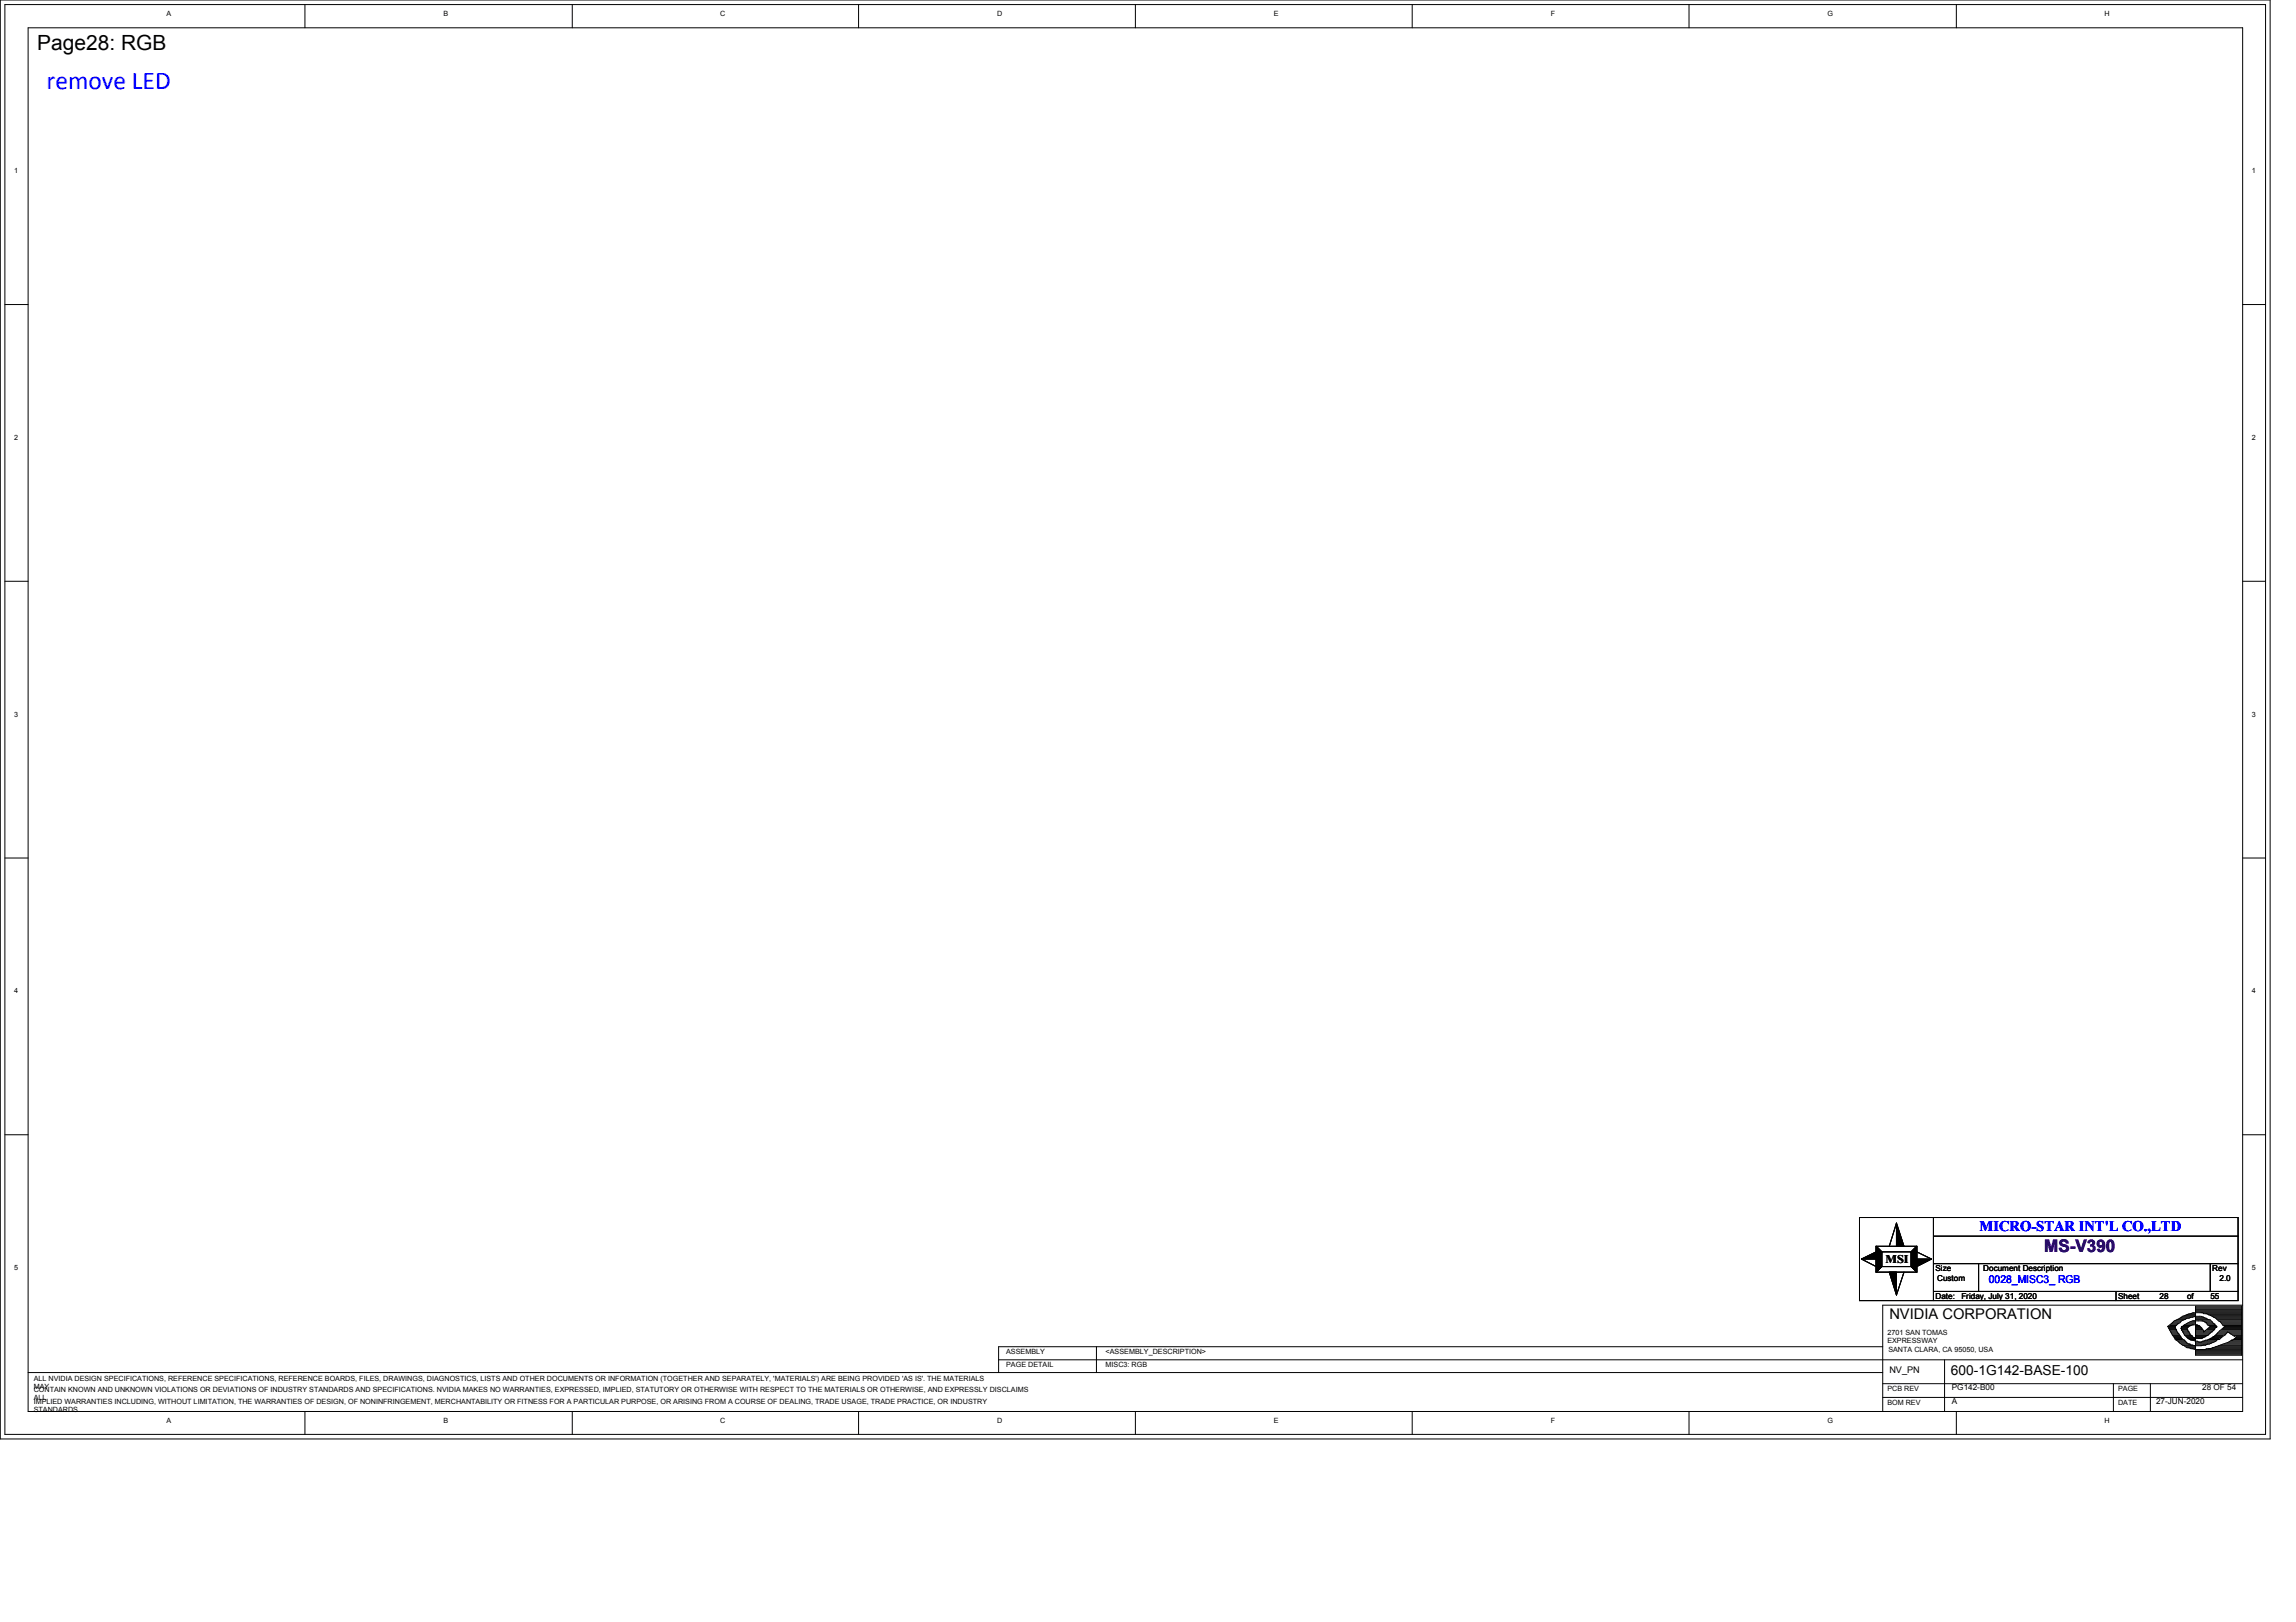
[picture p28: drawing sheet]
<svg xmlns="http://www.w3.org/2000/svg" width="297mm" height="210mm" viewBox="0 0 297 210" stroke-linecap="round" stroke-linejoin="round" font-family="sans-serif">
<defs><g id="words">
<text font-size="3.3" fill="#00f" x="6" y="11.5">remove LED</text>
<text font-size="2.7" x="4.8" y="6.5">Page28: RGB</text>
<text font-size="2.2" fill="#400080" x="264.5" y="162.1">MS-V390</text>
<text font-size="1.9" fill="#00f" x="256.1" y="159.3">MICRO-STAR INT'L CO.,LTD</text>
<text font-size="1.9" x="244.4" y="170.7">NVIDIA CORPORATION</text>
<text font-size="1.8" x="252.4" y="177.9">600-1G142-BASE-100</text>
<text font-size="1.5" x="243.9" y="163.4">MSI</text>
<text font-size="1.4" fill="#00f" x="257.3" y="166.1">0028_MISC3_ RGB</text>
<text font-size="1.2" x="244.4" y="177.7">NV_PN</text>
<g font-size="1.1">
<text x="250.4" y="164.5">Size</text>
<text x="250.6" y="165.7">Custom</text>
<text x="256.6" y="164.5">Document Description</text>
<text x="286.2" y="164.5">Rev</text>
<text x="287.1" y="165.7">2.0</text>
<text x="250.4" y="168.1">Date:</text>
<text x="253.7" y="168.1">Friday, July 31, 2020</text>
<text x="274" y="168.1">Sheet</text>
<text x="279.4" y="168.1">28</text>
<text x="283" y="168.1">of</text>
<text x="286" y="168.1">55</text>
<text x="252.5" y="179.9">PG142-B00</text>
<text x="284.9" y="179.9">28 OF 54</text>
<text x="252.5" y="181.7">A</text>
<text x="278.9" y="181.7">27-JUN-2020</text>
</g>
<g font-size=".9">
<text x="21.5" y="2">A</text>
<text x="57.4" y="2">B</text>
<text x="93.2" y="2">C</text>
<text x="129" y="2">D</text>
<text x="164.8" y="2">E</text>
<text x="200.6" y="2">F</text>
<text x="236.4" y="2">G</text>
<text x="272.2" y="2">H</text>
<text x="1.8" y="22.4">1</text>
<text x="291.3" y="22.4">1</text>
<text x="1.8" y="56.9">2</text>
<text x="291.3" y="56.9">2</text>
<text x="1.8" y="92.8">3</text>
<text x="291.3" y="92.8">3</text>
<text x="1.8" y="128.6">4</text>
<text x="291.3" y="128.6">4</text>
<text x="1.8" y="164.4">5</text>
<text x="291.3" y="164.4">5</text>
<text x="244.2" y="172.8">2701 SAN TOMAS</text>
<text x="244.2" y="173.7">EXPRESSWAY</text>
<text x="4.4" y="178.7">ALL NVIDIA DESIGN SPECIFICATIONS, REFERENCE SPECIFICATIONS, REFERENCE BOARDS, FILES, DRAWINGS, DIAGNOSTICS, LISTS AND OTHER DOCUMENTS OR INFORMATION (TOGETHER AND SEPARATELY, 'MATERIALS') ARE BEING PROVIDED 'AS IS'. THE MATERIALS</text>
<text x="4.4" y="179.7">MAY</text>
<text x="130.2" y="177">PAGE DETAIL</text>
<text x="130.2" y="175.3">ASSEMBLY</text>
<text x="143" y="175.3">&lt;ASSEMBLY_DESCRIPTION&gt;</text>
<text x="143" y="177">MISC3: RGB</text>
<text x="244.3" y="174.9">SANTA CLARA, CA 95050, USA</text>
<text x="4.4" y="180.2">CONTAIN KNOWN AND UNKNOWN VIOLATIONS OR DEVIATIONS OF INDUSTRY STANDARDS AND SPECIFICATIONS. NVIDIA MAKES NO WARRANTIES, EXPRESSED, IMPLIED, STATUTORY OR OTHERWISE WITH RESPECT TO THE MATERIALS OR OTHERWISE, AND EXPRESSLY DISCLAIMS</text>
<text x="4.4" y="181.1">ALL</text>
<text x="4.4" y="181.7">IMPLIED WARRANTIES INCLUDING, WITHOUT LIMITATION, THE WARRANTIES OF DESIGN, OF NONINFRINGEMENT, MERCHANTABILITY OR FITNESS FOR A PARTICULAR PURPOSE, OR ARISING FROM A COURSE OF DEALING, TRADE USAGE, TRADE PRACTICE, OR INDUSTRY</text>
<text x="4.4" y="182.7">STANDARDS.</text>
<text x="21.5" y="184.1">A</text>
<text x="57.4" y="184.1">B</text>
<text x="93.2" y="184.1">C</text>
<text x="129" y="184.1">D</text>
<text x="164.8" y="184.1">E</text>
<text x="200.6" y="184.1">F</text>
<text x="236.4" y="184.1">G</text>
<text x="244.2" y="181.8">BOM REV</text>
<text x="244.2" y="180">PCB REV</text>
<text x="272.2" y="184.1">H</text>
<text x="274" y="180">PAGE</text>
<text x="274" y="181.8">DATE</text>
</g>
</g></defs>
<g fill="none" stroke="#000" stroke-width=".13">
<path d="M0 0h293.7v186.2h-293.7zM.6 .6h292.5v185h-292.5zM3.6 3.6h286.5v179.1h-286.5zM39.4 .6v3M74 .6v3M111.1 .6v3M146.9 .6v3M182.7 .6v3M218.5 .6v3M253.1 .6v3M.6 39.4h3M290.1 39.4h3"/>
<path d="M.6 75.2h3M290.1 75.2h3M.6 111h3M290.1 111h3M.6 146.8h3M240.6 157.6h48.9v10.7h-48.9zM245.4 158.3l.9 3h-.9zM245.4 158.3l-1 3M250.1 160h39.4M250.1 157.6v10.7M290.1 146.8h3M3.6 177.6h240"/>
<path d="M129.2 176h160.9M141.8 174.3v3.3M240.8 162.9l1.9-.9v.9zM240.8 162.9l1.9 1M242.7 161.3h5.3v3.3h-5.3zM242.7 161.3l.7 .7v1.9l-.7 .7zM242.7 161.3l.7 .7M243.4 162h3.9v1.9h-3.9zM243.4 163.9l-.7 .7M243.6 174.3h-114.4v3.3M243.6 179.1h46.5M244.4 164.6h1v3z"/>
<path d="M246.3 164.6l-.9 3M247.3 163.9l.7 .7M248 161.3v3.3l-.7-.7v-1.9zM248 161.3l-.7 .7M248 162.9h1.9l-1.9 1zM248 162l1.9 .9M250.1 167.1h39.4M250.1 163.5h39.4M251.6 176v6.7M256 163.5v3.6M273.4 179.1v3.6M273.8 167.1v1.2"/>
<path d="M278.2 179.1v3.6M280.4 171.7h1M280.4 171.7l.3 .4M280.6 171.8h.8M280.6 171.9h.8M280.7 171.5h.8M280.7 172h.8M280.7 172.1h.8M280.7 172.1l.2 .4M280.8 171.4h.8M280.8 172.4h.8M280.8 172.2h.8"/>
<path d="M280.9 171.3h.9M280.9 172.5l.4 .6M280.9 172.5h.9M281 171.2h.9M281 171.2l-.6 .5M281 172.6h.9M281 172.8h.9M281.2 171.1h.9M281.2 172.8h.8M281.3 173.1l.1 .2 .9 .8 .3 .1M281.3 173h.8M281.3 173.1h.9"/>
<path d="M281.4 171.7v.1M281.4 171.8v.1M281.4 171.9l.1 .1M281.4 173.2h.9M281.5 171.5l-.1 .2M281.5 170.8h1M281.5 172v.1M281.5 172.1l.3 .4M281.5 173.3h.8M281.6 173.4h1M281.8 171.3l-.3 .2M281.8 170.7h.9"/>
<path d="M281.8 172.5l.1 .1M281.8 173.6h.9M281.9 172.6l.3 .6 .4 .2M281.9 173.7h1M282 170.6h.9M282.1 170.5h1.3M282.1 173.8h.8M282.2 170.9l-.4 .4M282.2 173.9h1.1M282.2 172.1h.9M282.2 172h.7M282.2 172.1l.1 .1"/>
<path d="M282.2 172v.1M282.2 171.9v.1M282.2 171.8l-.1 .1h.1M282.2 171.8h.9M282.2 171.9h.7M282.3 171.7h-.1v.1M282.3 174.1h1.3M282.3 172.4h.9M282.3 171.7h.9M282.5 170.3h1.5M282.5 172.5h.7M282.5 171.5h.9"/>
<path d="M282.6 174.2h1.4M282.6 172.8h.8M282.6 172.6h.7M282.6 172.8l.3 .3h1M282.6 174.2l.3 .2 1.1 .3M282.6 173.4l.3 .4M282.7 170.7l-.5 .2h-.8M282.7 170.2h1.3M282.7 172.8h.9M282.7 171.4h1.1M282.9 174.3h1.1M282.9 173h.8"/>
<path d="M282.9 170.6l-.2 .1M282.9 170.1h1.1M282.9 173.1l.2 .1h.9M282.9 170.1l-.6 .2-1 .6-.3 .3M282.9 173.8l.4 .1M282.9 171.3h1.1M283.1 174.4h.9M283.1 172.2h-.8l.3 .6M283.1 173.2l.3 .2 1.1 .3 .6-.1M283.1 172.2l.1 .2M283.2 171.7l-.3 .2 .2 .3M283.2 172.4l.1 .2"/>
<path d="M283.2 171.2h.8M283.3 172.6v.2h.3M283.3 173.9l.1 .2h.3a3 3 0 0 0 1.7 0M283.3 173.3h.7M283.4 170.5l-.5 .1M283.4 170h.6M283.4 170l-.5 .1M283.4 171.1h.6M283.6 174.5h.4M283.6 173.4h.4M283.6 172.8l.1 .2M283.7 173l.3 .2"/>
<path d="M284 171.7h.6M284 171.9h.9M284 172.2h1.1M284 172.4h2.2M284 174.7h6M284 170.3l-.6 .2M284 169.6h6M284 169.2h6M284 169.7h6M284 169.4h6M284 169.3h6M284 169.5h6"/>
<path d="M284 175.3h6M284 175.1h6M284 175h6M284 174.9h6M284 173.1h1.1M284 173h1.4M284 173.7h2.3M284 172.8h1.6M284 172.8h1.7M284 173.8h2.1M284 173.9h1.7M284 172.6h1.8"/>
<path d="M284 172.5h1.9M284 174.1h1.4M284 172.1h1M284 172h.9M284 171.8h.8M284 170.5h1.1M284 170.6h1.4M284 170.7h1.6M284 170.8h1.8M284 169h6v6.4h-6zM284 171.5h.4M284 174.7h1"/>
<path d="M284 170.3h.8l.3 .2M284.4 171.5l-.1-.1h-.6l-.5 .3M284.4 171.5h.1l.3 .3M284.8 169.9h5.2M284.8 171.8l.1 .2M284.9 170.9h1M284.9 172l.2 .2M285 169.9h-.4a1.7 1.7 0 0 0-1.2 .1M285 170.9h-.2a2.62 2.62 0 0 0-2.5 .8M285 170.9h.1M285 169.9l.1 .1h.4l.2 .1M285 169.9h.1"/>
<path d="M285 174.7h.1M285 170.9l.2 .2M285.1 173.1h-.1l-.1 .1h-.9M285.1 173.6h1.4M285.1 170.5l.4 .1 .1 .1M285.2 171.1h1M285.2 171.1l.3 .1 .1 .2 .3 .3M285.2 172.2h1.1M285.4 171.2h.9M285.4 170h4.6M285.4 173l-.3 .1M285.4 173h.1"/>
<path d="M285.5 173.4h1.3M285.5 172.1h.9M285.6 172.8l-.2 .2M285.6 171.3h.8M285.6 172h.9M285.6 170.7a1.19 1.19 0 0 1 .8 .6h.1v.1M285.7 172.8h-.1M285.7 171.9h.8M285.7 171.4h.8M285.7 173.3h1.3M285.7 170.1h4.3M285.7 174.5h4.3"/>
<path d="M285.7 173.3l-.6 .3M285.7 170.1l.2 .1M285.8 171.5h.9M285.8 171.8h.9M285.9 171.7h.9M285.9 173.2h1.2M285.9 170.2h4.1M285.9 171.7l-.8 .7v-.2M285.9 173.2l-.2 .1M285.9 171.7h.1M285.9 172.5l-.2 .3M285.9 163.5v3.6"/>
<path d="M285.9 170.2l.5 .3M286.1 173.8l-.7 .3M286.2 173.1h1.2M286.2 174.4h3.8M286.2 170.3h3.8M286.3 173h1.2M286.4 170.5h3.6M286.4 170.5l.9 .6M286.4 172.1l-.5 .4M286.5 171.9l-.1 .2M286.5 172.8h1.1M286.5 171.4l.2 .1"/>
<path d="M286.7 171.8l-.2 .1M286.7 172.8h1.2M286.7 174.3h3.3M286.7 170.6h3.3M286.7 174.3l-.8 .2-.9 .2M286.7 171.5l.1 .2M286.8 171.7v.1h-.1M286.8 172.6h1.2M286.8 170.7h3.2M286.8 172.6l-.9 .6M286.9 172.5h1.2M287 170.8h3"/>
<path d="M287 174.2h3M287.1 170.9h2.9M287.1 172.4h2.9M287.3 171.1h2.7M287.3 171.1l.3 .4 .3 .2M287.3 172.2h2.7M287.4 173.1l-.3 .2h-.2l-.2 .3-.6 .2M287.4 174.1h2.6M287.4 171.2h2.6M287.4 172.1h2.6M287.5 171.3h2.5M287.5 172h2.5"/>
<path d="M287.6 171.4h2.4M287.6 171.9h2.4M287.7 171.5h2.3M287.7 171.8h2.3M287.7 173.9h2.3M287.9 172.8l-.5 .3M287.9 171.7l-1.1 .9M287.9 171.7h2.1M288.1 173.8h1.9M288.2 172.4l-.3 .4M288.2 172.4l.2 .1M288.2 172.4h.1"/>
<path d="M288.3 173.7h1.7M288.4 172.5h1.6M288.4 172.5l.9 .6M288.6 172.6h1.4M288.6 173.6h1.4M288.7 173.4h1.3M288.7 173.4l-.4 .3-1.6 .6M288.8 172.8h1.2M288.9 173.3h1.1M289 173.2h1M289 172.8h1M289.3 173.1l-.6 .3"/>
<path d="M289.3 173h.7M289.3 173.1h.7M290.1 168.9h-46.5v13.8M39.4 182.7v2.9M74 182.7v2.9M111.1 182.7v2.9M146.9 182.7v2.9M182.7 182.7v2.9M218.5 182.7v2.9M243.6 180.8h46.5M253.1 182.7v2.9"/>
</g>
<g fill="#000">
<path d="M245.4 158.3l.9 3h-.9zM240.8 162.9l1.9-.9v.9zM244.4 164.6h1v3zM248 162.9h1.9l-1.9 1z"/>
<path d="M242.7 161.3l.7 .7v1.9l-.7 .7z" fill-rule="evenodd"/>
<path d="M242.7 161.3l.7 .7v1.9l-.7 .7z" fill-rule="evenodd"/>
<path d="M242.7 161.3l.7 .7v1.9l-.7 .7z" fill-rule="evenodd"/>
<path d="M248 161.3v3.3l-.7-.7v-1.9z" fill-rule="evenodd"/>
<path d="M248 161.3v3.3l-.7-.7v-1.9z" fill-rule="evenodd"/>
<path d="M248 161.3v3.3l-.7-.7v-1.9z" fill-rule="evenodd"/>
</g>
<use href="#words"/>
</svg>
